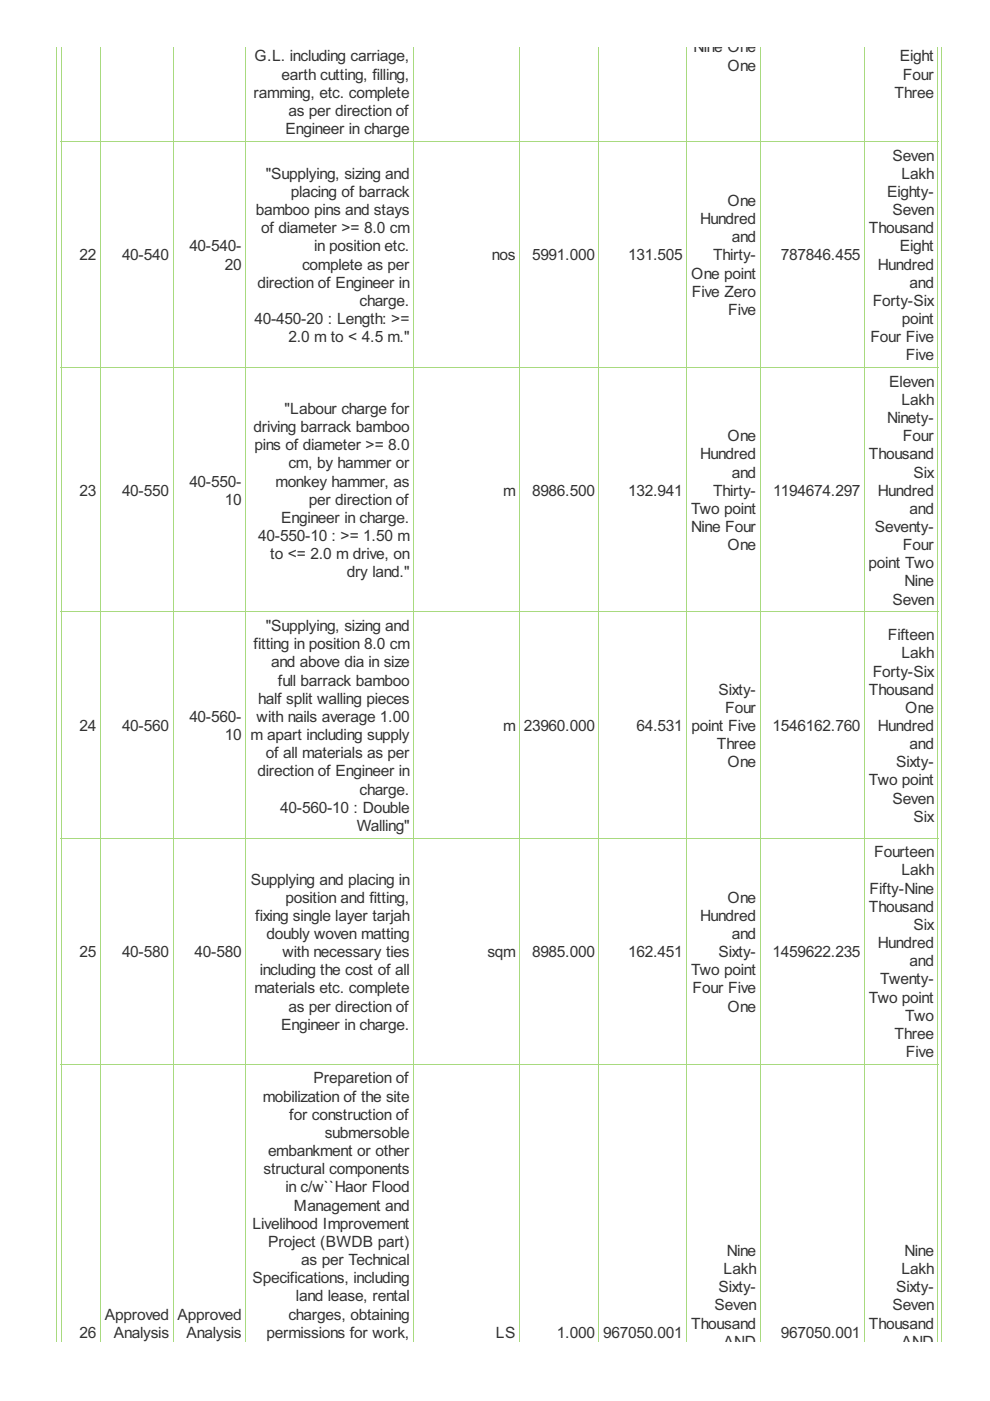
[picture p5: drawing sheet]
<svg xmlns="http://www.w3.org/2000/svg" width="210mm" height="297mm" viewBox="0 0 210 297" stroke-linecap="round" stroke-linejoin="round" font-family="sans-serif">
<defs><g id="words">
<g font-size="3.7" fill="#333">
<text x="147" y="11.1">Nine One</text>
<text x="54" y="13">G.L. including carriage,</text>
<text x="59.7" y="16.9">earth cutting, filling,</text>
<text x="154.2" y="15">One</text>
<text x="190.8" y="13">Eight</text>
<text x="191.4" y="16.9">Four</text>
<text x="53.8" y="20.7">ramming, etc. complete</text>
<text x="189.7" y="20.7">Three</text>
<text x="60.6" y="28.4">Engineer in charge</text>
<text x="61.2" y="24.6">as per direction of</text>
<text x="189.2" y="34">Seven</text>
<text x="56.3" y="37.9">&quot;Supplying, sizing and</text>
<text x="61.6" y="41.7">placing of barrack</text>
<text x="188.1" y="41.7">Eighty-</text>
<text x="191.1" y="37.9">Lakh</text>
<text x="54.3" y="45.6">bamboo pins and stays</text>
<text x="148.5" y="47.5">Hundred</text>
<text x="154.2" y="43.7">One</text>
<text x="189.2" y="45.6">Seven</text>
<text x="40.1" y="53.3">40-540-</text>
<text x="55.4" y="49.4">of diameter &gt;= 8.0 cm</text>
<text x="66.6" y="53.3">in position etc.</text>
<text x="155.1" y="51.4">and</text>
<text x="184.2" y="49.4">Thousand</text>
<text x="190.8" y="53.3">Eight</text>
<text x="16.9" y="55.2">22</text>
<text x="25.9" y="55.2">40-540</text>
<text x="47.7" y="57.1">20</text>
<text x="64" y="57.1">complete as per</text>
<text x="104.3" y="55.2">nos</text>
<text x="112.8" y="55.2">5991.000</text>
<text x="133.2" y="55.2">131.505</text>
<text x="146.5" y="59.1">One point</text>
<text x="151.2" y="55.2">Thirty-</text>
<text x="165.6" y="55.2">787846.455</text>
<text x="186.2" y="57.1">Hundred</text>
<text x="54.6" y="61">direction of Engineer in</text>
<text x="76.2" y="64.8">charge.</text>
<text x="146.7" y="62.9">Five Zero</text>
<text x="185" y="64.8">Forty-Six</text>
<text x="192.8" y="61">and</text>
<text x="53.9" y="68.7">40-450-20 : Length: &gt;=</text>
<text x="154.4" y="66.8">Five</text>
<text x="191.2" y="68.7">point</text>
<text x="61.2" y="72.5">2.0 m to &lt; 4.5 m.&quot;</text>
<text x="184.5" y="72.5">Four Five</text>
<text x="192.1" y="76.4">Five</text>
<text x="188.6" y="82">Eleven</text>
<text x="60.4" y="87.8">&quot;Labour charge for</text>
<text x="188.1" y="89.7">Ninety-</text>
<text x="191.1" y="85.9">Lakh</text>
<text x="53.8" y="91.6">driving barrack bamboo</text>
<text x="53.9" y="95.5">pins of diameter &gt;= 8.0</text>
<text x="154.2" y="93.6">One</text>
<text x="191.4" y="93.6">Four</text>
<text x="61.2" y="99.3">cm, by hammer or</text>
<text x="148.5" y="97.4">Hundred</text>
<text x="155.1" y="101.3">and</text>
<text x="184.2" y="97.4">Thousand</text>
<text x="193.7" y="101.3">Six</text>
<text x="16.9" y="105.1">23</text>
<text x="25.9" y="105.1">40-550</text>
<text x="40.1" y="103.2">40-550-</text>
<text x="47.7" y="107">10</text>
<text x="58.4" y="103.2">monkey hammer, as</text>
<text x="65.5" y="107">per direction of</text>
<text x="106.7" y="105.1">m</text>
<text x="112.8" y="105.1">8986.500</text>
<text x="133.2" y="105.1">132.941</text>
<text x="151.2" y="105.1">Thirty-</text>
<text x="164" y="105.1">1194674.297</text>
<text x="186.2" y="105.1">Hundred</text>
<text x="59.6" y="110.9">Engineer in charge.</text>
<text x="146.5" y="108.9">Two point</text>
<text x="146.5" y="112.8">Nine Four</text>
<text x="185.5" y="112.8">Seventy-</text>
<text x="192.8" y="108.9">and</text>
<text x="54.7" y="114.7">40-550-10 : &gt;= 1.50 m</text>
<text x="57.3" y="118.6">to &lt;= 2.0 m drive, on</text>
<text x="154.2" y="116.6">One</text>
<text x="191.4" y="116.6">Four</text>
<text x="73.5" y="122.4">dry land.&quot;</text>
<text x="184.2" y="120.5">point Two</text>
<text x="191.8" y="124.3">Nine</text>
<text x="189.2" y="128.2">Seven</text>
<text x="53.8" y="137.7">fitting in position 8.0 cm</text>
<text x="56.3" y="133.8">&quot;Supplying, sizing and</text>
<text x="188.2" y="135.7">Fifteen</text>
<text x="57.5" y="141.5">and above dia in size</text>
<text x="185" y="143.4">Forty-Six</text>
<text x="191.1" y="139.6">Lakh</text>
<text x="54.7" y="149.2">half split walling pieces</text>
<text x="58.9" y="145.4">full barrack bamboo</text>
<text x="152.3" y="147.3">Sixty-</text>
<text x="184.2" y="147.3">Thousand</text>
<text x="16.9" y="155">24</text>
<text x="25.9" y="155">40-560</text>
<text x="40.1" y="153.1">40-560-</text>
<text x="54.4" y="153.1">with nails average 1.00</text>
<text x="106.7" y="155">m</text>
<text x="111" y="155">23960.000</text>
<text x="134.9" y="155">64.531</text>
<text x="146.6" y="155">point Five</text>
<text x="153.8" y="151.1">Four</text>
<text x="163.8" y="155">1546162.760</text>
<text x="186.2" y="155">Hundred</text>
<text x="191.9" y="151.1">One</text>
<text x="47.7" y="156.9">10</text>
<text x="53.1" y="156.9">m apart including supply</text>
<text x="56.3" y="160.8">of all materials as per</text>
<text x="152" y="158.8">Three</text>
<text x="192.8" y="158.8">and</text>
<text x="54.6" y="164.6">direction of Engineer in</text>
<text x="154.2" y="162.7">One</text>
<text x="184.2" y="166.5">Two point</text>
<text x="190" y="162.7">Sixty-</text>
<text x="59.4" y="172.3">40-560-10 : Double</text>
<text x="76.2" y="168.5">charge.</text>
<text x="189.2" y="170.4">Seven</text>
<text x="75.6" y="176.2">Walling&quot;</text>
<text x="193.7" y="174.2">Six</text>
<text x="185.3" y="181.8">Fourteen</text>
<text x="191.1" y="185.6">Lakh</text>
<text x="53.2" y="187.5">Supplying and placing in</text>
<text x="60.5" y="191.4">position and fitting,</text>
<text x="154.2" y="191.4">One</text>
<text x="184.4" y="189.5">Fifty-Nine</text>
<text x="54.1" y="195.2">fixing single layer tarjah</text>
<text x="148.5" y="195.2">Hundred</text>
<text x="184.2" y="193.3">Thousand</text>
<text x="193.7" y="197.2">Six</text>
<text x="16.9" y="202.9">25</text>
<text x="25.9" y="202.9">40-580</text>
<text x="41.3" y="202.9">40-580</text>
<text x="56.5" y="199.1">doubly woven matting</text>
<text x="59.9" y="202.9">with necessary ties</text>
<text x="103.3" y="202.9">sqm</text>
<text x="112.8" y="202.9">8985.000</text>
<text x="133.2" y="202.9">162.451</text>
<text x="152.3" y="202.9">Sixty-</text>
<text x="155.1" y="199.1">and</text>
<text x="163.8" y="202.9">1459622.235</text>
<text x="186.2" y="201">Hundred</text>
<text x="55.1" y="206.8">including the cost of all</text>
<text x="146.5" y="206.8">Two point</text>
<text x="186.6" y="208.7">Twenty-</text>
<text x="192.8" y="204.9">and</text>
<text x="53.9" y="210.6">materials etc. complete</text>
<text x="61.2" y="214.5">as per direction of</text>
<text x="146.9" y="210.6">Four Five</text>
<text x="154.2" y="214.5">One</text>
<text x="184.2" y="212.6">Two point</text>
<text x="59.6" y="218.3">Engineer in charge.</text>
<text x="189.7" y="220.3">Three</text>
<text x="191.9" y="216.4">Two</text>
<text x="192.1" y="224.1">Five</text>
<text x="55.7" y="233.6">mobilization of the site</text>
<text x="66.5" y="229.7">Preparetion of</text>
<text x="61.3" y="237.4">for construction of</text>
<text x="56.8" y="245.1">embankment or other</text>
<text x="68.9" y="241.3">submersoble</text>
<text x="55.9" y="249">structural components</text>
<text x="60.5" y="252.8">in c/w``Haor Flood</text>
<text x="62.3" y="256.7">Management and</text>
<text x="53.5" y="260.5">Livelihood Improvement</text>
<text x="56.9" y="264.4">Project (BWDB part)</text>
<text x="63.9" y="268.2">as per Technical</text>
<text x="154.1" y="266.3">Nine</text>
<text x="191.8" y="266.3">Nine</text>
<text x="53.5" y="272.1">Specifications, including</text>
<text x="62.8" y="275.9">land lease, rental</text>
<text x="152.3" y="274">Sixty-</text>
<text x="153.4" y="270.1">Lakh</text>
<text x="190" y="274">Sixty-</text>
<text x="191.1" y="270.1">Lakh</text>
<text x="22.2" y="279.8">Approved</text>
<text x="37.6" y="279.8">Approved</text>
<text x="61.2" y="279.8">charges, obtaining</text>
<text x="146.5" y="281.7">Thousand</text>
<text x="151.5" y="277.8">Seven</text>
<text x="184.2" y="281.7">Thousand</text>
<text x="189.2" y="277.8">Seven</text>
<text x="16.9" y="283.6">26</text>
<text x="24.2" y="283.6">Analysis</text>
<text x="39.6" y="283.6">Analysis</text>
<text x="56.5" y="283.6">permissions for work,</text>
<text x="105.2" y="283.6">LS</text>
<text x="118.1" y="283.6">1.000</text>
<text x="127.9" y="283.6">967050.001</text>
<text x="153.4" y="285.5">AND</text>
<text x="165.6" y="283.6">967050.001</text>
<text x="191.1" y="285.5">AND</text>
</g>
</g></defs>
<g fill="none" stroke="#a8da7f" stroke-width=".21">
<path d="M12 9.9v274.6M13 9.9v274.6M21.3 9.9v274.6M36.7 9.9v274.6M52.1 9.9v274.6M87.7 9.9v274.6M110.2 9.9v274.6M127 9.9v274.6M145.6 9.9v274.6M161.2 9.9v274.6M183.3 9.9v274.6M198.8 9.9v274.6"/>
<path d="M199.6 9.9v274.6M12.9 30h186M12.9 77.9h186M12.9 129.7h186M12.9 177.7h186M12.9 225.6h186"/>
</g>
<use href="#words"/>
</svg>
